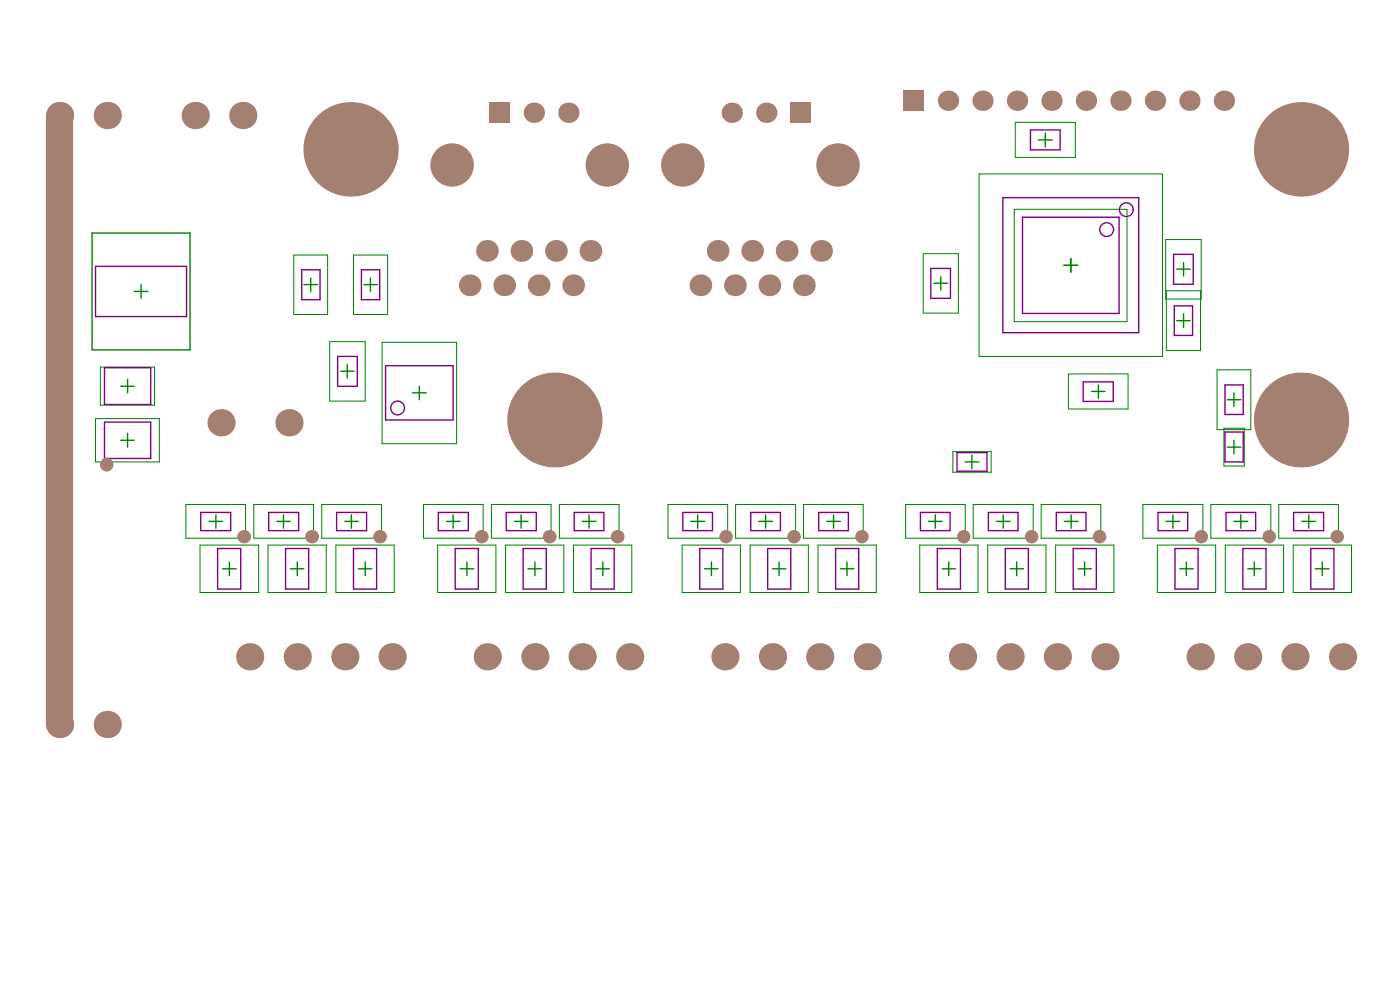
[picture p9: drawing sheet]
<svg xmlns="http://www.w3.org/2000/svg" width="288mm" height="202mm" viewBox="0 0 288 202" stroke-linecap="round" stroke-linejoin="round" font-family="sans-serif">
<g fill="none" stroke="#008000" stroke-width=".28">
<path d="M213.5 28.7h2.8M214.9 27.3v2.9M18.9 47.9h20.2v24h-20.2zM27.6 59.9h2.8M29 58.5v2.8M62.5 58.5h2.8M63.9 57.1v2.8M74.8 58.5h2.8M76.2 57.1v2.8M192 58.2h2.9M193.4 56.8v2.8M218.8 54.5h2.8"/>
<path d="M220.2 53.1v2.8M241.9 55.3h2.8M243.4 53.9v2.8M24.8 79.4h2.8M26.2 77.9v2.8M70.1 76.3h2.7M71.4 74.9v2.8M86.2 79.4v2.7M225.9 79.1v2.7M241.9 65.9h2.8M243.4 64.5v2.8M24.8 90.4h2.8"/>
<path d="M26.2 89v2.9M84.8 80.7h2.8M198.5 94.9h2.7M199.8 93.5v2.8M224.4 80.4h2.8M252.4 82.1h2.7M252.4 91.9h2.7M253.7 80.7v2.8M253.7 90.4v2.8M43 107.1h2.7M44.4 105.8v2.7M45.7 116.8h2.9"/>
<path d="M47.2 115.4v2.9M56.9 107.1h2.8M58.3 105.8v2.7M59.7 116.8h2.8M61.1 115.4v2.9M70.9 107.1h2.8M72.3 105.8v2.7M73.7 116.8h2.7M75.1 115.4v2.9M91.8 107.1h2.8M93.2 105.8v2.7M94.6 116.8h2.8"/>
<path d="M96 115.4v2.9M105.8 107.1h2.8M107.1 105.8v2.7M108.6 116.8h2.7M110 115.4v2.9M119.7 107.1h2.8M121.1 105.8v2.7M122.5 116.8h2.8M124 115.4v2.9M142 107.1h2.9M143.5 105.8v2.7M144.9 116.8h2.7"/>
<path d="M146.3 115.4v2.9M156 107.1h2.8M157.4 105.8v2.7M158.8 116.8h2.8M160.2 115.4v2.9M170 107.1h2.8M171.4 105.8v2.7M172.8 116.8h2.8M174.2 115.4v2.9M190.9 107.1h2.8M192.3 105.8v2.7M193.7 116.8h2.8"/>
<path d="M195.1 115.4v2.9M204.9 107.1h2.8M206.3 105.8v2.7M207.7 116.8h2.8M209 115.4v2.9M218.8 107.1h2.9M220.2 105.8v2.7M221.7 116.8h2.7M223 115.4v2.9M239.8 107.1h2.8M241.2 105.8v2.7M242.6 116.8h2.8"/>
<path d="M243.9 115.4v2.9M253.7 107.1h2.9M255.1 105.8v2.7M256.6 116.8h2.7M257.9 115.4v2.9M267.7 107.1h2.8M269.1 105.8v2.7M270.5 116.8h2.8M271.9 115.4v2.9"/>
</g>
<g fill="none" stroke="#008000" stroke-width=".21">
<path d="M201.3 35.7h37.7v37.5h-37.7zM208.8 25.1h12.3v7.2h-12.3zM60.4 52.4h7v12.2h-7zM72.7 52.4h7v12.2h-7zM189.8 52.1h7.3v12.2h-7.3zM208.5 43h23.2v23.1h-23.2zM239.7 49.2h7.3v12.2h-7.3zM239.8 59.7h7v12.3h-7zM20.6 75.4h11.2v7.8h-11.2zM67.8 70.2h7.3v12.2h-7.3zM78.6 70.3h15.3v20.8h-15.3zM219.7 76.8h12.2v7.2h-12.2z"/>
<path d="M250.2 76h7v12.3h-7zM19.6 86h13.2v8.9h-13.2zM195.9 92.8h7.9v4.2h-7.9zM251.7 88h4.1v7.7h-4.1zM38.2 103.6h12.3v7h-12.3zM41.1 112h12.1v9.7h-12.1zM52.2 103.6h12.3v7h-12.3zM55.1 112h12v9.7h-12zM66.2 103.6h12.2v7h-12.2zM69.1 112h12v9.7h-12zM87.1 103.6h12.2v7h-12.2zM90 112h12v9.7h-12z"/>
<path d="M101 103.6h12.3v7h-12.3zM104 112h11.9v9.7h-11.9zM115 103.6h12.3v7h-12.3zM117.9 112h12v9.7h-12zM137.4 103.6h12.2v7h-12.2zM140.3 112h11.9v9.7h-11.9zM151.3 103.6h12.3v7h-12.3zM154.2 112h12v9.7h-12zM165.2 103.6h12.3v7h-12.3zM168.2 112h12v9.7h-12zM186.2 103.6h12.3v7h-12.3zM189.1 112h12v9.7h-12z"/>
<path d="M200.1 103.6h12.3v7h-12.3zM203.1 112h12v9.7h-12zM214.1 103.6h12.2v7h-12.2zM217.1 112h11.9v9.7h-11.9zM235 103.6h12.3v7h-12.3zM238 112h12v9.7h-12zM249 103.6h12.3v7h-12.3zM251.9 112h12v9.7h-12zM262.9 103.6h12.3v7h-12.3zM265.9 112h12v9.7h-12z"/>
</g>
<g fill="none" stroke="#800080" stroke-width=".28">
<path d="M211.9 26.7h6.1v4.1h-6.1zM19.6 54.7h18.8v10.3h-18.8zM62 55.4h3.8v6.2h-3.8zM74.3 55.4h3.8v6.2h-3.8zM191.4 55.1h4v6.2h-4zM206.2 40.6h27.9v27.7h-27.9zM210.3 44.6h19.8v19.8h-19.8zM241.3 52.3h4.1v6.1h-4.1zM21.5 75.5h9.5v7.6h-9.5zM69.4 73.2h4.1v6.2h-4.1zM79.3 75.1h13.9v11.2h-13.9zM222.7 78.4h6.2v4.1h-6.2z"/>
<path d="M241.5 62.8h3.7v6.1h-3.7zM251.9 79.1h3.7v6h-3.7zM21.5 86.7h9.5v7.5h-9.5zM196.8 93h6.1v3.8h-6.1zM251.9 88.7h3.7v6.2h-3.7zM41.3 105.3h6.1v3.7h-6.1zM44.7 112.7h4.8v8.3h-4.8zM55.2 105.3h6.2v3.7h-6.2zM58.7 112.7h4.8v8.3h-4.8zM69.2 105.3h6.2v3.7h-6.2zM72.7 112.7h4.7v8.3h-4.7zM90.1 105.3h6.2v3.7h-6.2z"/>
<path d="M93.6 112.7h4.8v8.3h-4.8zM104.1 105.3h6.2v3.7h-6.2zM107.6 112.7h4.7v8.3h-4.7zM118.1 105.3h6.1v3.7h-6.1zM121.5 112.7h4.8v8.3h-4.8zM140.4 105.3h6.1v3.7h-6.1zM143.9 112.7h4.7v8.3h-4.7zM154.4 105.3h6.1v3.7h-6.1zM157.8 112.7h4.8v8.3h-4.8zM168.3 105.3h6.1v3.7h-6.1zM171.8 112.7h4.8v8.3h-4.8zM189.3 105.3h6.1v3.7h-6.1z"/>
<path d="M192.7 112.7h4.8v8.3h-4.8zM203.2 105.3h6.1v3.7h-6.1zM206.7 112.7h4.8v8.3h-4.8zM217.2 105.3h6.1v3.7h-6.1zM220.7 112.7h4.7v8.3h-4.7zM238.1 105.3h6.1v3.7h-6.1zM241.6 112.7h4.7v8.3h-4.7zM252.1 105.3h6.1v3.7h-6.1zM255.6 112.7h4.7v8.3h-4.7zM266 105.3h6.2v3.7h-6.2zM269.5 112.7h4.8v8.3h-4.8z"/>
<circle cx="227.6" cy="47.2" r="1.42"/>
<circle cx="231.6" cy="43.1" r="1.42"/>
<circle cx="81.8" cy="83.8" r="1.42"/>
</g>
<g fill="#a57f6f">
<path d="M9.4 23.7l2.9-2.7 2.7 2.7v125.1l-2.7 2.8-2.9-2.8z"/>
<circle cx="72.2" cy="30.7" r="9.7"/>
<circle cx="267.7" cy="30.7" r="9.7"/>
<circle cx="21.9" cy="95.5" r="1.4"/>
<circle cx="275" cy="110.2" r="1.38"/>
<circle cx="261" cy="110.2" r="1.38"/>
<circle cx="247" cy="110.2" r="1.38"/>
<circle cx="226.1" cy="110.2" r="1.38"/>
<circle cx="212.1" cy="110.2" r="1.38"/>
<circle cx="198.2" cy="110.2" r="1.38"/>
<circle cx="177.2" cy="110.2" r="1.38"/>
<circle cx="163.3" cy="110.2" r="1.38"/>
<circle cx="149.3" cy="110.2" r="1.38"/>
<circle cx="127" cy="110.2" r="1.4"/>
<circle cx="113.1" cy="110.2" r="1.4"/>
<circle cx="99.1" cy="110.2" r="1.4"/>
<circle cx="78.2" cy="110.2" r="1.4"/>
<circle cx="64.2" cy="110.2" r="1.4"/>
<circle cx="50.2" cy="110.2" r="1.4"/>
<circle cx="124.9" cy="33.9" r="4.5"/>
<circle cx="93" cy="33.9" r="4.5"/>
<circle cx="172.3" cy="33.9" r="4.5"/>
<circle cx="140.4" cy="33.9" r="4.5"/>
<circle cx="267.6" cy="86.3" r="9.8"/>
<circle cx="114.1" cy="86.3" r="9.8"/>
<circle cx="202" cy="20.7" r="2.09"/>
<circle cx="230.4" cy="20.7" r="2.09"/>
<circle cx="100.1" cy="51.5" r="2.23"/>
<circle cx="116.9" cy="23.2" r="2.09"/>
<circle cx="157.6" cy="23.2" r="2.09"/>
<circle cx="168.6" cy="134.9" r="2.8"/>
<circle cx="168.8" cy="51.5" r="2.23"/>
<circle cx="117.9" cy="58.6" r="2.23"/>
<circle cx="151.1" cy="58.6" r="2.23"/>
<circle cx="194.9" cy="20.7" r="2.09"/>
<circle cx="209.1" cy="20.7" r="2.09"/>
<circle cx="216.2" cy="20.7" r="2.09"/>
<circle cx="237.5" cy="20.7" r="2.09"/>
<circle cx="244.6" cy="20.7" r="2.09"/>
<circle cx="251.7" cy="20.7" r="2.09"/>
<circle cx="12.3" cy="23.7" r="2.8"/>
<circle cx="40.1" cy="23.7" r="2.8"/>
<circle cx="61.1" cy="134.9" r="2.8"/>
<circle cx="51.3" cy="134.9" r="2.8"/>
<circle cx="59.4" cy="86.8" r="2.8"/>
<circle cx="49.9" cy="23.7" r="2.8"/>
<circle cx="80.6" cy="134.9" r="2.8"/>
<circle cx="70.9" cy="134.9" r="2.8"/>
<circle cx="100.2" cy="134.9" r="2.8"/>
<circle cx="107.2" cy="51.5" r="2.23"/>
<circle cx="119.7" cy="134.9" r="2.8"/>
<circle cx="129.5" cy="134.9" r="2.8"/>
<circle cx="114.3" cy="51.5" r="2.23"/>
<circle cx="121.4" cy="51.5" r="2.23"/>
<circle cx="149.1" cy="134.9" r="2.8"/>
<circle cx="147.6" cy="51.5" r="2.23"/>
<circle cx="154.7" cy="51.5" r="2.23"/>
<circle cx="150.5" cy="23.2" r="2.09"/>
<circle cx="161.7" cy="51.5" r="2.23"/>
<circle cx="197.9" cy="134.9" r="2.8"/>
<circle cx="207.7" cy="134.9" r="2.8"/>
<circle cx="217.4" cy="134.9" r="2.8"/>
<circle cx="266.3" cy="134.9" r="2.8"/>
<circle cx="256.6" cy="134.9" r="2.8"/>
<circle cx="276.1" cy="134.9" r="2.8"/>
<circle cx="12.3" cy="148.8" r="2.8"/>
<circle cx="96.6" cy="58.6" r="2.23"/>
<circle cx="103.7" cy="58.6" r="2.23"/>
<circle cx="144" cy="58.6" r="2.23"/>
<circle cx="165.3" cy="58.6" r="2.23"/>
<circle cx="223.3" cy="20.7" r="2.09"/>
<circle cx="45.5" cy="86.8" r="2.8"/>
<circle cx="22.1" cy="23.7" r="2.8"/>
<circle cx="110" cy="134.9" r="2.8"/>
<circle cx="178.3" cy="134.9" r="2.8"/>
<circle cx="158.8" cy="134.9" r="2.8"/>
<circle cx="109.8" cy="23.2" r="2.09"/>
<circle cx="227.2" cy="134.9" r="2.8"/>
<circle cx="246.8" cy="134.9" r="2.8"/>
<circle cx="22.1" cy="148.8" r="2.8"/>
<circle cx="158.2" cy="58.6" r="2.23"/>
<circle cx="110.8" cy="58.6" r="2.23"/>
</g>
<g fill="#a57f6f">
<path d="M185.8 18.6h4.2v4.1h-4.2z" fill-rule="evenodd"/>
<path d="M100.6 21.1h4.2v4.2h-4.2z" fill-rule="evenodd"/>
<path d="M162.5 21h4.2v4.2h-4.2z" fill-rule="evenodd"/>
</g>
</svg>
